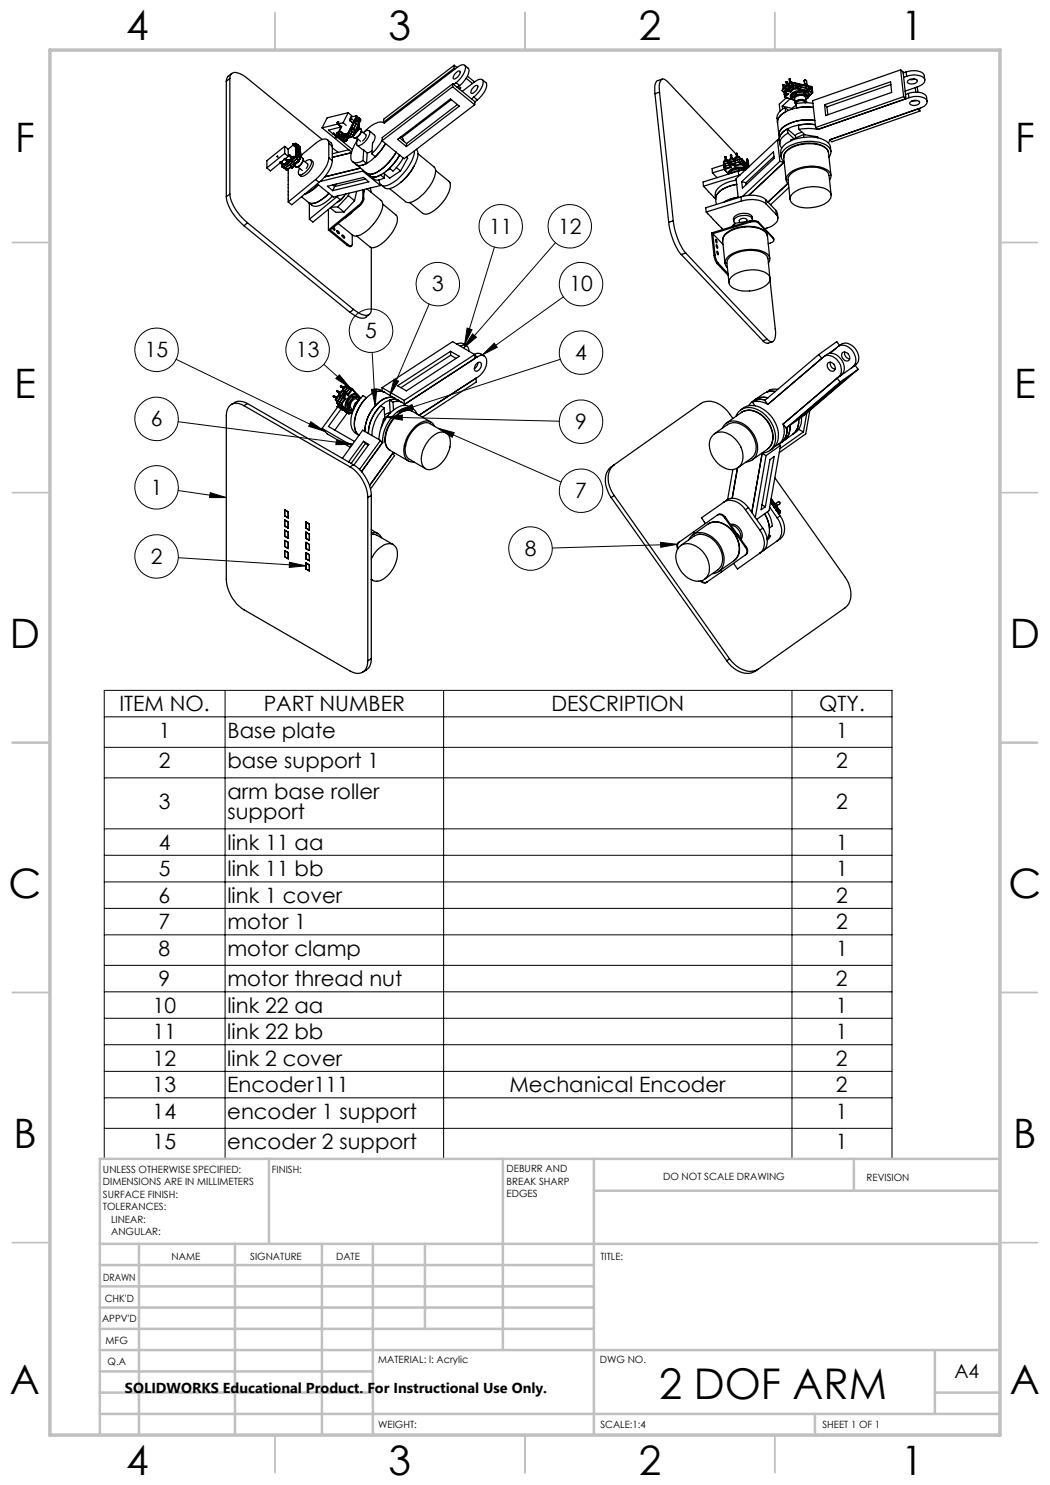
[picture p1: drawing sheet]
<svg xmlns="http://www.w3.org/2000/svg" width="210mm" height="297mm" viewBox="0 0 210 297" stroke-linecap="round" stroke-linejoin="round" font-family="sans-serif">
<defs><g id="words">
<text font-size="8.5" x="131.9" y="279.7">2 DOF ARM</text>
<g font-size="8.1">
<text x="25.2" y="8">4</text>
<text x="77.7" y="8">3</text>
<text x="127.7" y="8">2</text>
<text x="180.2" y="8">1</text>
<text x="3" y="30.4">F</text>
<text x="203" y="30.4">F</text>
<text x="2.8" y="79.6">E</text>
<text x="202.8" y="79.6">E</text>
<text x="2" y="129.6">D</text>
<text x="202" y="129.6">D</text>
<text x="1.7" y="179.6">C</text>
<text x="201.7" y="179.6">C</text>
<text x="2.7" y="229.6">B</text>
<text x="202.7" y="229.6">B</text>
<text x="2" y="278.9">A</text>
<text x="202" y="278.9">A</text>
<text x="25.2" y="295">4</text>
<text x="77.7" y="295">3</text>
<text x="127.7" y="295">2</text>
<text x="180.2" y="295">1</text>
</g>
<g font-size="4.2">
<text x="97.8" y="46.7">11</text>
<text x="111.6" y="46.7">12</text>
<text x="86.4" y="58.3">3</text>
<text x="113.9" y="58.3">10</text>
<text x="29" y="71.4">15</text>
<text x="59.2" y="71.4">13</text>
<text x="73" y="67.6">5</text>
<text x="115" y="72">4</text>
<text x="30.2" y="85.2">6</text>
<text x="115" y="85.8">9</text>
<text x="30.2" y="98.9">1</text>
<text x="115" y="99.6">7</text>
<text x="30.2" y="112.7">2</text>
<text x="104.9" y="111.2">8</text>
<text x="23.9" y="142.2">ITEM NO.</text>
<text x="52.7" y="142.2">PART NUMBER</text>
<text x="110.3" y="142.2">DESCRIPTION</text>
<text x="163.8" y="142.2">QTY.</text>
<text x="31.8" y="147.5">1</text>
<text x="45.5" y="147.5">Base plate</text>
<text x="167.2" y="147.5">1</text>
<text x="31.7" y="153.6">2</text>
<text x="45.5" y="153.6">base support 1</text>
<text x="167.2" y="153.6">2</text>
<text x="31.7" y="161.8">3</text>
<text x="45.5" y="159.7">arm base roller</text>
<text x="167.2" y="161.8">2</text>
<text x="45.5" y="163.8">support</text>
<text x="31.7" y="169.9">4</text>
<text x="45.5" y="169.9">link 11 aa</text>
<text x="167.2" y="169.9">1</text>
<text x="31.7" y="175.2">5</text>
<text x="45.5" y="175.2">link 11 bb</text>
<text x="167.2" y="175.2">1</text>
<text x="31.7" y="185.8">7</text>
<text x="31.7" y="180.5">6</text>
<text x="45.5" y="185.8">motor 1</text>
<text x="45.5" y="180.5">link 1 cover</text>
<text x="167.2" y="185.8">2</text>
<text x="167.2" y="180.5">2</text>
<text x="31.7" y="191.1">8</text>
<text x="45.5" y="191.1">motor clamp</text>
<text x="167.2" y="191.1">1</text>
<text x="31.7" y="197.2">9</text>
<text x="45.5" y="197.2">motor thread nut</text>
<text x="167.2" y="197.2">2</text>
<text x="30.5" y="202.5">10</text>
<text x="45.5" y="202.5">link 22 aa</text>
<text x="167.2" y="202.5">1</text>
<text x="30.5" y="207.8">11</text>
<text x="45.5" y="207.8">link 22 bb</text>
<text x="167.2" y="207.8">1</text>
<text x="30.5" y="213.1">12</text>
<text x="45.5" y="213.1">link 2 cover</text>
<text x="167.2" y="213.1">2</text>
<text x="30.5" y="218.4">13</text>
<text x="45.5" y="218.4">Encoder111</text>
<text x="101.9" y="218.4">Mechanical Encoder</text>
<text x="167.2" y="218.4">2</text>
<text x="30.5" y="223.7">14</text>
<text x="45.5" y="223.7">encoder 1 support</text>
<text x="167.2" y="223.7">1</text>
<text x="30.5" y="229.8">15</text>
<text x="45.4" y="229.8">encoder 2 support</text>
<text x="167.2" y="229.8">1</text>
</g>
<text font-size="3.9" x="190.9" y="275.5">A4</text>
<text font-size="2.9" x="25" y="278.6">SOLIDWORKS Educational Product. For Instructional Use Only.</text>
<g font-size="2">
<text x="20.6" y="234.6">UNLESS OTHERWISE SPECIFIED:</text>
<text x="20.6" y="237.1">DIMENSIONS ARE IN MILLIMETERS</text>
<text x="20.6" y="239.6">SURFACE FINISH:</text>
<text x="54.4" y="234.6">FINISH:</text>
<text x="101.3" y="234.5">DEBURR AND</text>
<text x="101.3" y="237">BREAK SHARP</text>
<text x="101.3" y="239.5">EDGES</text>
<text x="132.6" y="236">DO NOT SCALE DRAWING</text>
<text x="173.3" y="236.2">REVISION</text>
<text x="20.6" y="242.1">TOLERANCES:</text>
<text x="22.2" y="244.6">LINEAR:</text>
<text x="22.2" y="247.1">ANGULAR:</text>
<text x="34.3" y="252">NAME</text>
<text x="50" y="251.9">SIGNATURE</text>
<text x="67.2" y="251.9">DATE</text>
<text x="120.1" y="251.9">TITLE:</text>
<text x="20.6" y="256.1">DRAWN</text>
<text x="20.9" y="260.3">CHK'D</text>
<text x="20.4" y="264.4">APPV'D</text>
<text x="21.1" y="268.8">MFG</text>
<text x="21.5" y="273">Q.A</text>
<text x="75.6" y="272.5">MATERIAL: l: Acrylic</text>
<text x="120" y="272.5">DWG NO.</text>
<text x="75.6" y="285.5">WEIGHT:</text>
<text x="120.1" y="285.6">SCALE:1:4</text>
<text x="164.5" y="285.6">SHEET 1 OF 1</text>
</g>
</g></defs>
<g fill="none" stroke="#000" stroke-width=".2">
<path d="M98.9 49.4l-6 19.5M111.1 48.5l-18.4 21.1M112.7 59.4l-16.2 11.6M35.2 71.9l29.7 14.4M64.8 72.9l5.2 4.6M67.9 75l2.1 2.5-2.8-1.8zM74.4 77.9l1-.1-.4 3.4zM74.4 70.5l.6 10.7M78.8 75.8l.9 .4-1.7 2.9zM85.8 60.8l-7.8 18.3M93.4 65.6l1 .3-1.5 3zM94.5 66.8l.8 .6-2.6 2.2z"/>
<path d="M96.5 71l2.3-2.4 .6 .9zM112.1 71.9l-32.7 10.5M35.6 98.1l9.7 1.4M35.6 84.3l34.9 4.6M42.1 98.5l3.2 1h-3.4zM62.2 84.3l2.7 2-3.2-1zM67.3 87.9l3.2 1h-3.3zM77.2 83.4l3.3-.4v1zM77.2 83.4l34.7 .8M79.4 82.4l3-1.5 .3 1zM87.6 85.7l3.2 .8-.3 1zM87.6 85.7l24.6 10.7"/>
<path d="M35.7 111.5l25.5 1.7M57.9 112.5l3.3 .7-3.3 .3zM132.1 108.5l3.3 .4-3.2 .6zM135.4 108.9l-24.9 .7M20.8 138.1h157.6v93.7h-157.6zM45 138.1v93.7M88.7 138.1v93.7M158.4 138.1v93.7M20.8 149.5h157.6M20.8 155.6h157.6M20.8 143.4h157.6M20.8 165.8h157.6"/>
<path d="M20.8 171.1h157.6M20.8 176.4h157.6M20.8 181.7h157.6M20.8 187h157.6M20.8 193.1h157.6M20.8 198.4h157.6M20.8 203.7h157.6M20.8 208.9h157.6M20.8 214.3h157.6M20.8 219.6h157.6M20.8 225.7h157.6"/>
<circle cx="87.6" cy="56.8" r="4.3"/>
<circle cx="100.2" cy="45.3" r="4.3"/>
<circle cx="113.9" cy="45.3" r="4.3"/>
<circle cx="116.2" cy="56.8" r="4.3"/>
<circle cx="31.3" cy="70" r="4.4"/>
<circle cx="61.5" cy="70" r="4.3"/>
<circle cx="74.2" cy="66.2" r="4.4"/>
<circle cx="116.2" cy="70.5" r="4.3"/>
<circle cx="31.3" cy="83.8" r="4.4"/>
<circle cx="31.3" cy="97.5" r="4.4"/>
<circle cx="116.2" cy="84.3" r="4.3"/>
<circle cx="116.2" cy="98.1" r="4.3"/>
<circle cx="31.3" cy="111.3" r="4.4"/>
<circle cx="106.1" cy="109.7" r="4.4"/>
</g>
<g fill="none" stroke="#c0c0c0" stroke-width=".35">
<path d="M55 2.5v7.5M105 2.5v7.5M155 2.5v7.5M2.5 48.5h7.5M200 48.5h7.5M2.5 98.5h7.5M200 98.5h7.5M2.5 148.5h7.5M200 148.5h7.5M2.5 198.5h7.5M200 198.5h7.5M2.5 248.5h7.5"/>
<path d="M200 248.5h7.5M55 287v7.5M105 287v7.5M155 287v7.5"/>
</g>
<g fill="none" stroke="#c0c0c0" stroke-width=".5">
<path d="M53.8 231.8v17M100.6 231.8v38.2M118.8 231.8v55.2M118.8 238.2h81.2M170.8 231.8v6.4M200 231.8h-180v55.2M20 248.8h180M20 257.3h98.8M20 253h98.8M27.8 248.8v38.2M47 248.8v38.2M64.4 248.8v38.2"/>
<path d="M74.6 248.8v38.2M85 248.8v17M20 265.8h98.8M20 261.5h98.8M20 278.5h54.6M20 274.3h54.6M20 270h180M187 278.5h13M187 270v12.8M20 282.8h180M163 282.8v4.2"/>
</g>
<path d="M10 10h190v277h-190z" fill="none" stroke="#c0c0c0" stroke-width=".7"/>
<g fill="#000">
<path d="M132.1 108.5l3.3 .4-3.2 .6z"/>
<path d="M67.9 75l2.1 2.5-2.8-1.8zM74.4 77.9l1-.1-.4 3.4zM78.8 75.8l.9 .4-1.7 2.9zM93.4 65.6l1 .3-1.5 3zM94.5 66.8l.8 .6-2.6 2.2zM96.5 71l2.3-2.4 .6 .9zM79.4 82.4l3-1.5 .3 1zM77.2 83.4l3.3-.4v1zM87.6 85.7l3.2 .8-.3 1zM57.9 112.5l3.3 .7-3.3 .3zM42.1 98.5l3.2 1h-3.4zM67.3 87.9l3.2 1h-3.3zM62.2 84.3l2.7 2-3.2-1z"/>
</g>
<g fill="none" stroke="#000" stroke-width=".25">
<path d="M45.3 16.3v23.1M46 15.7a1.08 1.08 0 0 1 .4-1.1 1.08 1.08 0 0 1 1.2 0l.9 .4 1 .7 15 12.2M46 15.7v23.1M46 15.7l-.7 .6M46.3 14.7a1.86 1.86 0 0 0-1 1.6M90.3 19.9l-9.9 7.6M90.5 17.4l-14.1 10.7M90.5 17.4l4.4 3.6M90.6 16.8l-.1 .6M90.6 16.8l4.4 3.6M90.6 16.8l-14.2 10.7v.6M90.8 13.7l.2 .1"/>
<path d="M90.8 13.7l-14.1 10.7M90.8 13v.7M90.8 13l.6 .5M90.8 13l-14.1 10.8v.6M91.2 16.5a4.7 4.7 0 0 0 1.9-3.1 .74 .74 0 0 0-1.3-.2l-14.9 11.4M91.2 14.5l.5-.3h.2a1.28 1.28 0 0 1-1.2 1.5l.1-.7zM91.2 16.5l-.5 .4M91.2 16.5l.7 .6M91.5 17.5l.3-.3 .3 .4-.3 .2M91.9 17.1l-.5 .4M92.5 18.3l3.1-2.4a.67 .67 0 0 1 .9 .1 .67 .67 0 0 1 .1 .9l-.6 1.1-1.2 1.4M92.9 13l.7 .6a2.24 2.24 0 0 1-.7 2.5l-1 1"/>
<path d="M93.2 15.7l1.3 1M93.5 15.2l1.4 1.2M94.8 17.4l.4-.3h.3a1.47 1.47 0 0 1-1.2 1.6l-.1-.2v-.2zM94.8 19.4l-.5 .4M94.8 19.4l.7 .6M95.5 20l-.5 .4M96.4 15.9l.8 .6a2.12 2.12 0 0 1-.8 2.5l-.9 1M131 18.7l2.7 25.7M131.9 18.4l-.1-1 .2-1.1a.63 .63 0 0 1 .6-.5 .63 .63 0 0 1 .6 .3l14 14.7M131.9 18.4l2.8 25.8M131.9 18.4l-.9 .3M132.5 15.8l-1.1 .4-.3 .4-.1 .6v1.5"/>
<path d="M156.5 18.1l.2 .3M156.6 16.9l.1 .1M156.7 17v.5M156.7 18.4h.1M156.7 17.5l.1 .1M156.7 17.5h.1M156.8 16.9l-.2 .1v.7l-.1 .4M156.8 16.9v.1M156.8 17v.5M156.8 18.4v.1M156.8 18.5l.1 .4M156.8 17.6h.2"/>
<path d="M156.8 17.5h.1M156.9 18.4l-.1 .1M156.9 18.4v.9M156.9 19.3l.2 .2M156.9 17.5l.2 .1M156.9 18.8v.1M157 19.2l.1 .2M157 19.2l-.1 .1M157 18.5l.2 .2M157 17.7l.2 .2M157 17.6v.1M157 17.7l-.5 .4"/>
<path d="M157 17.6h.1M157 18.4l.1 .2M157 18.3v.1M157 18.4v.1M157 18.3v.2M157.1 17.6l.3 .2-.1 .2M157.1 17.6l.2 .2M157.1 19.4l.1 .1M157.1 18.6l-.2 .2M157.1 18.6l.1 .1M157.1 19.5h.1M157.1 19.5l1.2 .3"/>
<path d="M157.2 18.7l.5 .1M157.2 18.7h.1M157.2 19.5l1.1 .3M157.2 16.4l.1 .7-.2 .5M157.2 19.6l-1.3 1.2 .1 1.4M157.2 17.9l-.5 .5M157.2 17.9l.1 .1M157.3 16.3v.1M157.3 18.2l.1 .1M157.3 16.3l-.1 .1M157.3 18.1v.1M157.3 18.2l-.3 .2"/>
<path d="M157.3 18.1l-.3 .2M157.3 16.3l.1 .1M157.3 16.4l.1 .5M157.3 16.4h.1M157.3 17.8v.2M157.4 16.9l.1 .1M157.4 16.9h.1M157.4 16.4l.1 .5M157.4 18.3l-.3 .3M157.5 16.9v.1M157.5 18.7l-.5 .5M157.5 16.9l.1 .1"/>
<path d="M157.6 16.9l.1 .1M157.6 18.3h-.2M157.6 18.3l.5 .1M157.6 17.1l.2 .2M157.6 18.1l-.3 .1M157.6 18.1v.2M157.6 18l-.3 .1M157.6 17.1l-.5 .5M157.6 17h.1M157.6 17v.1M157.6 18v.1M157.6 18l.4 .2"/>
<path d="M157.6 18.1l.4 .1M157.7 17l.3 .2M157.7 17l.2 .2M157.7 18.8l-.6 .6M157.8 17.3l-.5 .5M157.8 17.3l.2 .1M157.9 15.8l-.2 1.2M157.9 15.7l.1 .1M157.9 15.8l.1 .5M157.9 15.8h.1M157.9 17.2l.1 .2M158 17.2h.1l-.1 .2"/>
<path d="M158 17.2h-.1M158 16.3l.1 .1M158 16.3h.1M158 18.2l.1 .2M158 19.8l-1.5 1.4M158 15.8l.1 .5M158.1 16.3l.1 .1M158.1 16.3v.1M158.2 16.3l.2 .1M158.2 16.4h.2M158.2 16.4l.1 .1M158.3 16.5l.2 .3"/>
<path d="M158.3 16.5l-.6 .5M158.3 19.7l.1 .1M158.3 19.3v.4M158.3 19.3l.1 .3M158.4 16.4l.2 .2M158.4 19.6v.2M158.4 19.8h.1M158.4 19.6l-.1 .1M158.4 19.8l.6 .4M158.5 16.8l-.5 .4M158.5 16.8h.1M158.5 16.8l.1 .9"/>
<path d="M158.5 16.8l-1.6 1.6M158.6 16.6v.2M158.6 17.7l.2 .1M158.6 17.7l-.6 .5M158.8 17.8l-.7 .6M159 16.6h-.4M159 16.6v.1M159 16.6l1.8 .4M159 16.7l-.4 .1M159 16.7l-.5 .1M159 16.7l1.9 .4M159 16.7l.1 .4"/>
<path d="M159 16.7l.6 .1M159.1 17.7l-.3 .1M159.1 17.7l1.8 .4M159.1 17.1l-.5 .1-.9 .8M159.1 17.1l.5 .1M159.1 17.1v.5M159.1 18.6l-.8 .7M159.1 18.6v.3M159.1 17.6l-.5 .1M159.1 17.6v.1M159.1 18.9l.1 .1M159.1 17.6l.6 .1"/>
<path d="M159.1 18.9l-.7 .7M159.2 18.5l-.1 .1M159.2 18.5v.4M159.2 18.9v.1M159.2 18.9h-.1M159.2 19l-.8 .8M159.6 16.8v.4M159.6 16.8l.1 .9M159.6 16.8l.4 .1M159.6 17.2l.1 .5M159.7 17.7l.4 .1M160 16.9l2.2 .5"/>
<path d="M160 16.9l.1 .9M160.1 17.4l1.2 .2M160.1 17.8l1.3 .3M160.8 18.4h.1M160.8 18.4l-1.6 .1M160.8 18.4v.4M160.8 18.8v.1M160.8 18.8h.1M160.8 18.8l-1.6 .1M160.8 18.9l-1.6 .1M160.8 18.9l.8 .6M160.8 16.2v.8"/>
<path d="M160.8 17l.1 .1M160.9 17.1l.8 .2M160.9 18.4l.7 .7M160.9 18.4v.4M160.9 16.2a.21 .21 0 0 1 .2-.2 .21 .21 0 0 1 .2 .2l.1 .7M160.9 18.1a2.61 2.61 0 0 0-2.8 1v.3M160.9 18.1l.7 .4 .2 .5M160.9 18.8l-.1 .1M160.9 16.2h-.1M160.9 16.2l.1 .6M160.9 18.1l1.4 .3M160.9 18.8l.7 .6"/>
<path d="M160.9 16l-.1 .2M161 16.8l-.1 .3M161 16.8l.4 .1M161.3 17.2v.4M161.3 17.2l.1 .9M161.3 17.6l.1 .5M161.4 17.1l.8 .2M161.4 16.9l-.1 .3M161.4 18.1l.4 .1M161.6 19.1l.1 .3M161.6 19.1v.3M161.6 19.5h.1a.69 .69 0 0 0-.6-1.1 2.62 2.62 0 0 0-3 .9 .67 .67 0 0 0 .6 .7"/>
<path d="M161.6 19.4v.1M161.6 19.5h.1M161.6 19.4h.1M161.6 19.5l-.5 .5 .5-.5M161.7 19.4l-.1 .1M161.7 17.3v.4M161.7 17.3l.5 .1M161.7 17.3l.1 .9M161.7 17.7l.6 .1M161.7 17.7l.1 .5M161.8 18.2l.5 .1M162.2 17.4l.2 .2"/>
<path d="M162.2 17.3l.2 .3M162.2 17.3v.1M162.2 17.4l.1 .4M162.3 18.4l.1 .2M162.3 17.8l.2 .2M162.3 17.8v.5M162.3 18.3l.2 .1v.2M162.3 18.3v.1M162.4 18.6h.1M162.4 18.6l-.6 .6M162.4 17.6l.1 .4M162.5 18.6l-.7 .6"/>
<path d="M162.5 18v.4M178.2 16.9l-12.8 4.5M180.1 14l.6 5.3M180.1 14l.5 .4 .6 5.4M180.1 14l-17.6 6.1 .6 5.4M180.7 19.3l-17.6 6.2M180.7 19.3l.5 .5M181.2 19.8l-17.6 6.1M181.2 14.4a3.2 3.2 0 0 1 3.6 .6l.2 1M181.2 14.4l.1 .9M181.2 14.4l-.6 .2M181.3 15.3a3.5 3.5 0 0 1 3.5 .3 .99 .99 0 0 1-.8 1.5l-3 1.1"/>
<path d="M181.3 15.3l-.6 .1M181.6 16.1a1.35 1.35 0 0 1 1.8 0 1.18 1.18 0 0 1-1.9 .3zM181.7 18.7a3.2 3.2 0 0 1 3.6 .6l.1 1M181.7 18.7l.1 .8M181.7 18.7l-.6 .2M181.8 19.5a3.2 3.2 0 0 1 3.6 .6 1.18 1.18 0 0 1-.9 1.3l-18.6 6.6M181.8 19.5l-18.2 6.4M183 15.8l-1.1 .1M183.1 17.5l.1 .9M183.4 17.4l.2 1M45.3 39.4a9.2 9.2 0 0 0 3.5 5.8M46 38.8a9 9 0 0 0 3.5 5.8"/>
<path d="M46 38.8l-.7 .6M55.4 31.4l.1-.2 .1 .3M56 32.5v.1M56 32.5h.1M56 32.6l-1.9 1.6-.7-.6M56 32.6l.5 .4M56.1 32.5h.1M56.1 32.4h.1M56.1 32.5h-.1M56.1 32.4v.1M56.1 32.4l-.1 .1M56.2 32.5l.4 .3"/>
<path d="M56.2 32.4v.1M56.2 32.4l.4 .4M56.2 32.5l.2-.2v.3M56.4 32.9v.4M56.4 33.2l.1 .2M56.4 33.1v.1M56.5 33v.2M56.5 33.4l.2 .1M56.5 33.2h-.1M56.5 33l-.1 .1M56.6 32.8h.3M56.6 32.8h.1"/>
<path d="M56.7 33.5l.2 .2M56.8 33.4l.3 .2M56.9 32.8h.1M56.9 33.7l.3 .3M56.9 31.9l.5 .3-.1 .3M56.9 31.8v.1M56.9 31.7v.2M56.9 32.8h.2M56.9 32.7h.2M56.9 31.9l-.4 .3v.5M56.9 31.7v.1M56.9 32.7v.1"/>
<path d="M56.9 31.8h.1M56.9 31.7h.1M56.9 29.3v1.4M56.9 29.3l-3.5 2.8v1.5M56.9 30.7l-3.5 2.9M56.9 30.7l.7 .6M56.9 29.3l.7 .5M57 31.8l.5 .3M57 31.7v.1M57 31.7l.5 .4M57.1 33.6l-.2 .1M57.1 33.6l.4 .3"/>
<path d="M57.1 32.7h.2M57.1 32.8l.1 .1M57.1 32.7v.1M57.2 32.9h.2M57.2 32.9l-.7 .5M57.3 32.7l.1 .1M57.3 32.7l-.1 .1M57.3 32.5v.2M57.3 32.4v.2M57.3 32.7h.1M57.4 32.9l-.7 .6M57.4 32.4h-.1"/>
<path d="M57.4 32.4l-.1 .1M57.4 32.8v.1M57.4 32.3v.1M57.4 32.8h.1M57.5 33.9h.1M57.5 33.9l-.3 .1M57.5 32.1h.2M57.5 32.1h.1M57.6 29.8v1.5M57.6 33.8v6.6M57.6 31.3l-.5 .4M57.7 32.1h.1"/>
<path d="M57.8 31.1l.5 .5-.1 .1M57.8 32.1h.2M57.8 32h.2M57.8 32v.1M57.8 32l-.1 .1M57.8 32.1h-.1M57.8 31h.1M57.8 31l-.1 .1M57.8 31v.1M57.9 31l-.1 .1M57.9 31l.4 .4M57.9 31h.1"/>
<path d="M58 32l.2 .1M58 32.1h.1M58 32v.1M58.1 32.1l-.7 .6M58.2 31.7l-.1 .1M58.2 31.7l-.1 .2M58.2 33.5l.1 .1M58.2 33.4l-.7 .5M58.2 31.7h.1M58.2 33.3l-.7 .6M58.2 31.7v.3M58.2 32l-.1 .1"/>
<path d="M58.2 32.1v.1l-.1-.1M58.2 32.2l-.7 .6-.1-.1M58.3 31.6l-.1 .1M58.3 32l-.1 .1M58.3 31.4h.3M58.3 31.4h.1M58.3 33.4l.1 .1M58.4 33.5h.1M58.4 33.5l-.1 .1M58.5 33.5l-.2 .1M58.5 28.8l.2 .3M58.5 28.8h.1"/>
<path d="M58.6 28.7l.2 .3M58.6 28.7l.7 .5M58.6 31.4h.1M58.6 29l-1 .8M58.6 28.7l-.1 .1M58.6 31.4h.3M58.6 31.3h.3M58.6 31.3v.1M58.7 29.1l.4 .4M58.7 33.2l-.4 .2M58.7 33.2h.1M58.8 33.2v.1"/>
<path d="M58.8 29l-.1 .1M58.8 29l.5 .5M58.8 33.2l-.4 .3M58.8 33.3l-.3 .2M58.9 32.9l-.2 .3M58.9 32.6l-.7 .6v.3l.1-.1M58.9 31.4h.1M58.9 31.3v.1M58.9 32.6v.3M58.9 32.9h.1M58.9 32.6v.1M58.9 33.2l.3 .2"/>
<path d="M58.9 31.4h.2M58.9 32.9l-.1 .3M58.9 32.7h.1M58.9 32.9l.1 .1M58.9 31.4l-.7 .6M58.9 32.7v.2M59 33l-.2 .3M59 32.7v.3M59 31.3h-.1M59 31.3l.1 .1M59 31.3l-.1 .1M59.1 31.5l-.7 .6-.2-.1"/>
<path d="M59.1 29.5l.1 .2M59.1 28.7h.1M59.1 31.2l-.1 .1M59.1 28.7l-.2 .1M59.1 28.7v.3M59.1 29.5v1.7M59.1 31.4h.1M59.1 31.5l.3 .2M59.2 30.9l-.1 .3M59.2 28.7h.1M59.2 28.7v.4M59.2 29.7v1.2"/>
<path d="M59.2 30.9l.1 .1M59.2 29.7l.1 .1M59.2 28.7l.1 .1M59.3 28.7v.1M59.3 28.7l.3 .3M59.3 31l-.2 .4M59.3 29.5v.3M59.3 29.2l.1 .4M59.3 28.8v.7M59.3 29.8v1.2M59.3 31l.7 .6M59.3 30.6l.7 .6z"/>
<path d="M59.3 30.3l.7 .6zM59.3 29.2l.7 .6M59.3 28.8l.4 .3M59.4 29.5l.6 .6zM59.4 31.7l-2.3 1.9M59.4 31.7l.4 .3M59.6 33.4l.9 .7M59.6 32.2l.1 .1M59.6 29l.1 .1M59.6 29l.4 .3M59.7 30.9v.5l-.3 .3M59.7 32.3h.1"/>
<path d="M59.7 29.1v.4M59.7 29.8v.8M59.7 29.1l.3 .3M59.7 32.2h.1M59.7 32.3l-.7 .6M59.7 32.2v.1M59.7 32.2l.1 .1M59.8 32h.1M59.8 32l-.9 .7M59.8 32l-.8 .7M59.8 32l-.1 .2M59.9 31.9l-.1 .4"/>
<path d="M60 31.9l-.2 .1M60 29.3v.2M60 29.3v.1M60 31.6l-.2 .4M60 31.6h.1M60 29.4v.1M60 29.4v2.2M60 31.6v.3M60 30.3l.1 .1-.1 .7M60 29.5v2.1M60.1 30.9l.2 .1M60.1 30.8l.2 .1"/>
<path d="M60.2 31.4l.3 .3M60.3 30.9v.1M60.3 31h.1M60.3 39.3l1.4 1.2M60.3 31l-.3 .5M60.3 31l-.3 .6M60.5 31.7a1.33 1.33 0 0 1-.8 1.6l-.5 .1M60.6 31.7a1.62 1.62 0 0 1-1.3 1.7h-.1M60.6 32.1l1 .7-.4 .9M60.9 38.9l1.5-.8 1.3-1.2-1.3 1.1zM61 32.3l.3-.2a.59 .59 0 0 1 .9-.1 .59 .59 0 0 1 0 .9 3.6 3.6 0 0 1-2.2 2.1 .76 .76 0 0 1-.1-1.3M62.2 32l.3 .3a1.91 1.91 0 0 1-.7 2.1l-1.2 .8h-.5l-.3-.3"/>
<path d="M63.1 35.9l-5.5 4.5M63.1 35.9l.7 .6M63.5 36.8l3.2 2.6 9.4-2.3M63.8 36.5l-5.5 4.5-.7-.6M64.4 25.6l5.9 4.8M65.5 27.9l.8 .8 .2 .6M65.5 37.2l7.2-1.7 1.1 .9-7.3 1.7zM65.8 31.6a7.2 7.2 0 0 1-2.7 4.3M65.8 28.7a.87 .87 0 0 0-.5-.9 .87 .87 0 0 0-1 .1l-1.2 .8-2.8 2.3M65.8 28.7v2.9M65.8 31.6l.7 .5M65.8 28.7l.7 .6"/>
<path d="M66.5 32.1a6.9 6.9 0 0 1-2.7 4.4M66.5 29.3v2.8M66.5 29.6l1.1 .9M66.5 39.3a5.1 5.1 0 0 1-3.7 1.9l-1.1-.7M66.5 37l.4 .3M66.7 26.8l.4 .5M66.7 26.8h.1M66.7 26.7l-.1 .1M66.7 26.7v.1M66.7 26.7h.1M66.7 26.7h.2M66.8 26.8l.4 .4"/>
<path d="M66.9 26.7l-.1 .1M66.9 26.7l.4 .4M66.9 37.3l-.4 .8M67.1 27.2v.1M67.1 27.2h.1M67.2 27.3l-.1 .1 .1 .1M67.2 27.2h.3M67.2 36.8l-.3 .5M67.3 27.1h.2M67.3 27.1l-.1 .1M67.3 39.4l-5.4 4.4M67.3 39.4l.8 .5"/>
<path d="M67.4 26.6l.5 .5M67.4 26.6h.1M67.5 26.5h.1M67.5 26.5l-.1 .1M67.5 24.5v.3M67.5 27.2h.1M67.5 27.2l.2 .1M67.5 26.8l-.1 .3 .2-.3M67.5 24.4l.1 .4M67.5 27.5l3 2.4M67.5 26.6l.4 .4M67.5 27.1v.1"/>
<path d="M67.5 27.1h.1M67.5 24.4v.1M67.5 24.8l.7 .6M67.6 27.1l.1 .1M67.6 26.5l-.1 .1M67.6 26.5l.4 .4M67.6 27.1l-.1 .1M67.6 39.2l-.3 .2M67.6 24.8l.7 .5-.7 1.3M67.6 24.8h-.1M67.6 24.4l-.1 .1M67.7 27.4l.1 .2"/>
<path d="M67.7 27.3h.1M67.7 27.4l.2 .2M67.7 27.2h.1M67.8 27.2h.1M67.8 27.3l.2 .1M67.8 27.3l-.6 .2M67.8 27.2l-.1 .1M67.8 24.4h-.3M67.8 27.2l.1 .1M67.8 27.1h.1M67.8 27.6h.1M67.8 27.1l-.1 .1"/>
<path d="M67.8 27.6l.4 .3M67.9 27.1l-.1 .1M67.9 27.1h.1M67.9 27l.3 .1M67.9 27.4l-.7 .1M67.9 27.6l.4 .3M68 26.9h.2M68 26.9l-.1 .1M68.1 39.9l-5.5 4.5-.7-.6M68.1 26.4l.5 .6M68.1 26.4h.1M68.1 26.4l.1 .1"/>
<path d="M68.2 27.9h.2M68.2 26.3h.1M68.2 26.3l-.1 .1M68.2 27.1h.1M68.2 27.1h.2M68.2 27.9h.1M68.2 25.4l-2.5 .6 .9 .8M68.2 26.5l.5 .3M68.2 26.9h.1M68.3 26.9l.1 .1M68.3 26.3l-.1 .2M68.3 26.3l.4 .4"/>
<path d="M68.3 26.9l-.1 .2M68.3 27.9h.1M68.4 25.3l-.7 1.3M68.4 27h.1M68.4 27.1l.1 .1M68.5 27v.1M68.5 27.2h.2M68.5 27.2l-.6 .1M68.5 27l-.1 .1M68.5 27l.1 .2M68.5 27h.1M68.6 26.9h.1"/>
<path d="M68.6 26.9l-.1 .1M68.6 24.5l-4.2 1.1M68.6 24.5l.7 .6M68.6 26.9v.1M68.7 27.2l-.8 .1M68.7 28.2v.1M68.7 26.8l.2 .1M68.7 28.2l.1 .1M68.7 28.3h.2M68.7 26.7l.2 .1M68.7 28.3h.1M68.7 26.7v.1"/>
<path d="M68.8 39.3l-.5 .6-.8 .5M68.8 28.3h.1M68.8 27.8l-.4 .1M68.8 27.8l-.5 .1M68.9 26.9h.1M68.9 26.9h.2M68.9 26.8v.1M68.9 26.8h.1M69 26.8h.2M69 26.8l-.1 .1M69 28.1l.1 .1M69 28.1l-.3 .1"/>
<path d="M69.1 28.2v.1M69.1 28.2l-.3 .1M69.1 28.3h-.2M69.1 26.9l.1 .1M69.2 27.9l-.2 .2M69.2 38.8l-1.1 1.1M69.2 27l-.6 .2M69.2 26.8l-.1 .1M69.2 27.9l.1 .1M69.3 28l-.2 .2M69.3 28l.1 .1M69.4 28.1l-.3 .2"/>
<path d="M69.4 27.1l-.8 .1M69.4 26.8h-.2M69.4 27.5l-.5 .2-.2 .5M69.4 26.8h.1M69.4 27.5l.1 .1M69.4 27.5l-.2 .4M69.5 26.9l.3 .3M69.5 26.8l-.1 .2h-.2M69.6 27.6h.1M69.5 27.6l-.2 .4M69.6 26.7l-.2 .1M69.6 27.6l-.2 .5"/>
<path d="M69.6 22.5l-4.2 1.1-1 2M69.6 22.5l-1 2M69.6 22.5l.7 .6-.1 .3M69.7 39.1l-2.1 2.3M69.7 39.1l1.2 1M69.7 26.4l-.1 .3M69.7 26.4l.1 .1M69.8 38.6l-.1 .5M69.8 29.9l-3.3 .9M69.8 26.5l-.3 .3M69.8 27.2l-1.9 .4M69.8 27.2l.4 .2"/>
<path d="M70 23.8l.1 .4M70 23.8h.1M70.1 24.2l.5 .5M70.1 23.8v.4M70.1 23.8l.2-.1 .6 .5M70.1 24.2h.1M70.1 26l-.3 .5 .4 .3M70.1 26l.3 .3M70.1 26l.7 .6-.4-.3M70.1 24.2l.6 .4M70.2 23.7l-.2 .1M70.2 27.4h.1"/>
<path d="M70.2 27.4l-.7 .2M70.2 26.8l-.4 .4M70.2 26.8l.4 .3M70.2 27.4l-.6 .2M70.3 30.5l-3.8 1M70.3 25.6l-.2 .4M70.3 25.6l.7 .6M70.4 26.3l-.2 .5M70.5 27.3l.3 .2M70.5 32.3l.7 .6M70.6 27.1l-.4 .3M70.6 27.1v.1"/>
<path d="M70.6 27.2l-.4 .2M70.6 24.7l-.9 1.7M70.6 24.7l.1 .1M70.6 27.1h.1M70.6 24.7l-1 2M70.6 27.1l.1 .1M70.7 24.6v.2M70.7 27.1h-.1M70.7 27.1h.1M70.7 27.2h-.1M70.7 24.8l-.9 1.7M70.7 24.8l-.4 .8"/>
<path d="M70.7 27.1v.1M70.8 27.5h.1M70.9 24.2v.2l-.2 .4M70.9 24.2l-.2 .4M70.9 24.4l.7 .6M71.1 27.6l.4 .3M71.1 24l.4 .3M71.1 24l.7 .6M71.2 27.5l.9 .8M71.2 32.9l2.1 1.7M71.3 23.4l-.5 .8M71.3 23.4l.1 .1"/>
<path d="M71.3 24.7l-.6 1.2M71.3 23.2v.2M71.3 23.2l-1.2 .3M71.3 23.2h.1M71.3 23.2l-.5 1M71.3 38.3l-.4 1.8M71.4 23.2v.3M71.4 23.2l.3 .3M71.4 23.5l-.5 .8 .2-.3M71.4 23.5l-.3 .5M71.4 23.5l.7 .6M71.4 29.1l1.3 .9"/>
<path d="M71.5 28a5.1 5.1 0 0 0-1.2 4.1 1.34 1.34 0 0 0 1.8 .2l.5-.2M71.5 24.3l.3 .3M71.5 25.7l.2 .2M71.5 25.6l.3 .2M71.6 25l-1 2.1M71.7 25.9h.1M71.7 25.9l-1 1.2M71.7 23.5l-.2 .8M71.7 23.5l.4 .3M71.8 25.9h.1M71.8 25.8l-.1 .1M71.8 25.8v.1"/>
<path d="M71.8 25.9l-1.1 1.2M71.8 25.5l.4 .3M71.9 24.9h.1M71.8 24.8v-.1l-.3 1-.6 .8M71.8 24.8l.1 .1M71.8 24.6l-.2 .4M71.8 24.8v1M71.9 24.9l-.1 1M72.1 23.8v.3M72.1 24.1h.1M72.1 24.1l-.3 .5M72.1 24.1l-1.5 3.1"/>
<path d="M72.1 33.6l-7.2 1.8M72.2 25.8a1.4 1.4 0 0 1-1 1.7h-.4M72.2 25.8a1.62 1.62 0 0 1-1.4 1.7M72.3 26.2l.9 .7a1.17 1.17 0 0 1-.7 1.3M72.5 34.2l3.6 2.9M72.5 34.2l-8.5 2.1M72.6 39.6a2.12 2.12 0 0 1-.9 1.5M72.6 39.6l.1 .2M72.6 38v1.6M72.6 32.1l.7 .6M72.6 26.5l.4-.2a.58 .58 0 0 1 .9-.1 .58 .58 0 0 1-.1 .9 2.96 2.96 0 0 1-2.3 2l-.1-.1-.1-.4 .3-.8M72.6 34l-.1 .2"/>
<path d="M72.7 39.8a2.12 2.12 0 0 1-.8 1.4M72.7 30l-.1 2.1M72.7 30l.7 .6M72.7 37.9v1.9M72.8 37.9l-.1 .7M73.1 35.8l-6.2 1.5M73.3 32.7l-.9 .4a1.25 1.25 0 0 1-1.2-.2M73.3 34.6a2.19 2.19 0 0 0 2.7-.5 11 11 0 0 0 3.2-3.7 9.7 9.7 0 0 1-4.6 4.4 1.35 1.35 0 0 1-1.3-.2zM73.3 34.6l.8 .6M73.4 37.8l2.8 2.3a2.31 2.31 0 0 1-.2 2.7 9.4 9.4 0 0 1-4.3 4.3 1.1 1.1 0 0 1-1.2-.1l-2.9-2.3M73.4 30.6l-.1 2.1M73.8 26.1l1.1 1a1.54 1.54 0 0 1-.4 1.5l-.1 2.2"/>
<path d="M74 37.6l.2 .8M74.1 35.2l.2 .1a1.91 1.91 0 0 0 1.8-.3l.7 .6M74.1 35.2a1.85 1.85 0 0 0 2.7 .4M74.4 30.8l.7 .6 1-1.1 1-1.6a9.8 9.8 0 0 1-4.8 4.4h-.7l-.4-.2M74.4 30.1l-1 .5M76.2 36.9l-.1 .2M76.4 28.1l-1 1.6-1 1.1M76.7 24.4l.2 .2M76.9 24.6a1.97 1.97 0 0 0-2.2 .3l-1.9 1.5M76.9 34.5l-.1 1.1M78 33.8l-.9 .5M79.3 33.5l.8 .7"/>
<path d="M79.5 27.9l10.6-8.1 1.8 1.4-10.6 8.1zM79.9 27.5l1.4 1.2M80 27.5v.2zM80.1 34.2l-2.2 1.4-1-.8M80.2 27.3l.2 .2M80.4 27.5l.4 .8M80.6 31.6l-.7 1.1-1.3 1.5-.7-.5 1.3-1.5 .7-1.2a9.7 9.7 0 0 1-4.6 4.3l-.7 .1-.5-.2M81.3 31.4l.2 .2M81.3 28.7v.6M81.4 31.4l.1 .2M81.5 31.6l-1.4 2.6M82.8 33.2a10.8 10.8 0 0 1-2.6 3.3"/>
<path d="M82.9 30.2a9.5 9.5 0 0 1-5.5 6.9 1.11 1.11 0 0 1-1.6-1.1M83.3 29.9l.2 .2a4.5 4.5 0 0 1-1 3.7 8.6 8.6 0 0 1-4.8 3.9 1.66 1.66 0 0 1-1.5-.7M83.6 30.8l3.2 2.6a2.67 2.67 0 0 1-.3 2.9 8.7 8.7 0 0 1-4.4 4.2l-.9-.1-3.3-2.7M87.1 34.1l2.7 2.2a2.37 2.37 0 0 1-.3 2.6 8 8 0 0 1-4.1 3.9l-.8-.1-2.7-2.2M91.5 20.9l-10.2 7.8M94.9 21l-14.1 10.7-4.4-3.6M95 20.4l-.1 .6M140.7 37.2l2.4 2.6M142.5 34.6l.9 .9M143.1 39.9l.2 1M143.8 38.4l1.3-.9 2.3-.6a5.1 5.1 0 0 0-4.2 2.5l-.1 .5v-.2a1.75 1.75 0 0 1 .7-1.3zM144.7 32.5l.1 .3"/>
<path d="M144.7 33l.1 .4M144.7 33l-2.3 .7 .1 .9M144.8 32.8l-.1 .2M144.8 32.8v.3M144.8 32.8h.1M144.8 33.4l.1 .5M144.9 33.9v.1M144.9 33.9l-2.4 .7M144.9 34h.1M144.9 34l.8 .8M145 32.8l-.3 .2M145 32.8l.1 .9"/>
<path d="M145 31.4v.7l-.3 .1v.3M145 33.2l-.2 .2M145 31.4h.1M145 34l.7 .8M145.1 31.4h.1M145.1 33.7v.1M145.1 33.7l-.2 .2M145.1 33.8l-.1 .2M145.1 31.4l.1 .5M145.1 31.4l.1 .1M145.2 31.9l.2 .1M145.2 31.9l.1 .1"/>
<path d="M145.2 31.5l.1 .5M145.2 31.4v.1M145.3 32h.1M145.4 32h.1M145.4 32l.2 .1M145.6 32.1h.1M145.6 32.2l.1 .3M145.6 32.2l-.9 .3M145.6 32.1l.1 .1M145.6 32.1v.1M145.7 32.2l.1 .3M145.7 32.5l-.9 .3"/>
<path d="M145.7 32.5l.1 .1M145.8 32.5v.1M145.8 32.1l.1 .4M145.9 33.1v.1M145.9 33v.1M145.9 33l-.9 .2M145.9 33.2l.4 .3M145.9 33.2h.1M145.9 32.4l-.1 .1M145.9 32.5l-.1 .1M146 31.9l-.2 .2M146 31.9h.1"/>
<path d="M146 32.9l.1 .2M146 32.8l-.1 .2M146 32.9l-.1 .2M146 33.2l.3 .3M146 32.8v.1M146.1 33.1l-.1 .1M146.1 33.4l-1 .3M146.2 34.2l-.1 .5M146.2 34.2l.1 .3M146.3 31l-.2 .1 .1 .6-.2 .2M146.3 31v.1M146.3 34.5v.1"/>
<path d="M146.3 31v.6M146.3 33.5l-1.2 .3M146.3 34.1l-.1 .1M146.3 34.1v.4M146.3 31.6l.4 .2M146.3 34.5h.1M146.3 34.5l.1 .1M146.3 31.6h.1M146.3 31.1l.1 .5M146.4 31.6v.1M146.5 32.8h.3M146.5 32.8v.2"/>
<path d="M146.5 32.7h.3M146.5 32.8l-.5 .1M146.5 32.7v.1M146.5 32.7l-.5 .1M146.5 33h.2M146.5 33l-.4 .1M146.7 31.7l.1 .1M146.7 33l.3 .3M146.7 31.9l.2 .3M146.7 31.9l-.9 .2M146.7 31.8h.1M146.7 31.8v.1"/>
<path d="M146.8 31.8l.1 .3M146.8 32.8l-.1 .2M146.8 32.7v.1M146.8 32.8l.2 .3M146.8 32.7l.2 .4M146.9 32.2l-1 .3M146.9 32.2h.1M146.9 32.1v.1M147 31.8l.1 .3M147 33.1v.2M147 32.1h-.1M147.1 32.1l-.2 .1"/>
<path d="M147.2 36a5 5 0 0 0-4.1 2.5v1.4M147.4 30.7h-.2l.1 .7-.3 .2v.2M147.4 30.7l.1 .1M147.4 30.7l.1 .6M147.5 31.3h.1M147.5 30.8v.5M147.5 31.1l.2 .2M147.6 34.2l1.6-.3a2.61 2.61 0 0 0-3.5 .7v.2M147.6 31.3h.1M147.6 34.2l.1 .9M147.6 34.2l-7 2.2 .1 .8M147.7 31.3l.1 .1"/>
<path d="M147.7 33.7h.1M147.7 33.7l-1.4 .4M147.7 33.7v.4M147.7 34.1h.1M147.7 34.1l.1 .1v-.1M147.7 34.1l-1.4 .4M147.7 35.1l-7 2.1M147.8 31.4l.1 .1M147.8 33.7l.9 .3M147.8 33.7v.4M147.8 31.5l.2 .3M147.8 31.5l-.8 .3"/>
<path d="M147.8 31.4v.1M147.8 34.1h.2M147.9 31.5l.1 .2M147.9 31.9l.5 .1M147.9 31.9l.1 .4M147.9 31.9l-2.9 .9M147.9 31.6l.2 .1M148 32.3l.5 .1M148 31.8l-.9 .3M148 31.8v.1M148 32.3l-1.3 .4M148 32.3v.5"/>
<path d="M148 31.9l.4 .1M148 31.7l.4 .1M148 32.8l.1 .1M148 32.8h.5M148 31.7v.2M148 32.8l-1 .3M148 35l-.3 .1M148.1 32.9h.3M148.1 32.9l-1.1 .4M148.2 39.4a5.3 5.3 0 0 1 4.9 .5M148.2 39.4l.1 .8M148.2 39.4l-7.1 2.2 .2 .8"/>
<path d="M148.3 36.3l6.4-5.9 .1 1.3-6.3 5.9zM148.3 36.3l.9 .2M148.4 32.9l.9 .9a2.87 2.87 0 0 0-3.5 .5l-.1 .5M148.4 32l.3 .2M148.4 32l.9 .9M148.4 31.8v.2M148.4 31.8l.9 .9M148.4 32l.1 .4M148.5 32.4l.2 .3M148.5 32.4v.4M148.5 32.8l-.1 .1M148.5 32.8l.3 .3"/>
<path d="M148.7 32.2l.1 .9M148.7 32.2l.2 .3M148.8 33.1l.2 .2M148.9 32.5l.8 .8M148.9 32.5v.4M148.9 32.5l.1 .8M148.9 32.9l.6 .6M148.9 32.9l.1 .4M149 33.3l.4 .4M149.2 36.5v.4M149.2 36.8h.2M149.3 32.7v.2"/>
<path d="M149.3 32v.7M149.4 32l.1-.1 .2 .9M149.4 32h-.1M149.4 32l.1 .6M149.5 31.8l-.2 .2M149.5 32.6l-.2 .3M149.5 33.1l.2 .2M149.5 32.6l.2 .2M149.5 33.1v.4M149.6 33.1l.2 .2M149.7 32.8l-.2 .3M149.7 33.3v.1"/>
<path d="M153.1 39.9l.1 .9M153.1 39.9l2.1 2.2M154.8 31.3l-5.6 5.2M155.5 24.5l.3 2.6M155.5 28l.4 .1M155.5 28l.5 4.3M155.5 28l-8.3 7.7 .4 3.8M155.8 27.1l.1 .8M155.9 27.9l.1 .9M156 32.3l.8 .1M156 32.3l-7.5 7M156.5 21.2v.6"/>
<path d="M156.5 21.2l2 .5M156.5 25.5a8.6 8.6 0 0 1 6.4-1.4 8 8 0 0 0-6.7 1.8l-.4 .7v.5a1.68 1.68 0 0 1 .7-1.6zM156.7 31.5a2.42 2.42 0 0 1 1.9-2.1 7.2 7.2 0 0 1 6.5 .2l.6 .9 .5 4.6M156.7 31.5l.5 4.5M157 21.5l.1 .9-.8 .5a1.94 1.94 0 0 0-.8 1.6M157 21.5a2.4 2.4 0 0 0-1.5 3M157 21.5l.7 .6M157.5 25.8l-1.2 .9-.4 .6v.6M157.5 25.8l.1 .8M157.5 25.8l1.6 1.4v.4M157.6 36.7l-4 3.7M157.6 26.6l-.5 .3a1.78 1.78 0 0 0-.7 2.7"/>
<path d="M157.6 26.6l1.2 1.1M157.8 37.5l-3.7 3.5M158.5 38.7a6.9 6.9 0 0 1 7-.7 1.41 1.41 0 0 1 .7 1.4 1.41 1.41 0 0 1-1 1.2 7 7 0 0 1-6.3 .4 1.34 1.34 0 0 1-.4-2.3zM159 20.6l.2 .3M159.3 21.1l-.7 .3-.2 .4M159.8 25.9a8.7 8.7 0 0 1 3.8 0M159.8 25.9l-.1-.9 1.4-.2 2 .1a8.5 8.5 0 0 0-6.5 1.6 1.75 1.75 0 0 0-.7 1.4M159.8 25.9l1.2 1M160.4 26.5l-.9 .2-.5 .4M160.7 26.9l.1 .6M160.7 26.9l2.8 .5v.1M160.7 26.9l-2.5 1.1v.1"/>
<path d="M161 20.5a.95 .95 0 0 0-.9-.4 .95 .95 0 0 0-.8 .6M161.1 20.5a1.18 1.18 0 0 0-1.9-.1l-.1 .2 .1 .2M161.2 20.4l-.1 .2M161.2 20.4h.1M161.2 20.4l-.1-.9a1.36 1.36 0 0 0-2.2 .3l.1 .8M161.2 20.4a1.35 1.35 0 0 0-2.2 .2M162.6 20.7l-1.4-.2-2 .2 .1 .9 1.5-.2 1.9 .1a8 8 0 0 0-6.8 1.8 1.36 1.36 0 0 0-.4 1.2M163.1 25.5l.5 .4M164.9 21l13.2-4.6 .2 2.1-13.2 4.6zM164.9 21l.5 .4M165.4 21.4l.2 1.6M165.7 30.5a3.1 3.1 0 0 0-3.3-1.9 6.6 6.6 0 0 0-5.3 1.8l-.3 .7v.5"/>
<path d="M165.8 31.5a1.65 1.65 0 0 0-1-2.7 8.4 8.4 0 0 0-7.9 1.1 1.54 1.54 0 0 0-.1 2.5l-7 6.7M165.9 28l-.2 .6M165.9 36a1.5 1.5 0 0 0-1-2.3 7.2 7.2 0 0 0-7.3 1.3 1.33 1.33 0 0 0 .1 1.9M166.2 30.3a2.41 2.41 0 0 0-2-2.6 8.1 8.1 0 0 0-7.7 1.6l-.2 .4a2.4 2.4 0 0 0-.1 1.7M166.2 39l-.4-4a2.97 2.97 0 0 0-2.8-1.6 6 6 0 0 0-5.2 1.9l-.2 .6 .4 4M182 20.5a1.38 1.38 0 0 1 1.9-.1 1.1 1.1 0 0 1-1.5 .6 .4 .4 0 0 1-.4-.5zM183.3 20.1h.1M183.4 20.1l-1 .1M183.5 21.8l.5 .4M183.9 21.7l.1 .5M184 22.2l-17.6 6.2-.5-.4M48.8 45.2l21.2 17.3"/>
<path d="M49.5 44.6l21.2 17.3M49.5 44.6l-.7 .6M61.7 40.5a2.36 2.36 0 0 0 2.6-.6l1.5-1.2a5.3 5.3 0 0 1-3.7 2zM61.9 40.6v3.2M65.7 41.9v4.1M65.7 46l3.7 3M66.1 41.6l1.1 .9 1.6-.1M66.7 45.5l.3 .3-.1 .2-.4-.4 .3 .4M67.4 46.1a.44 .44 0 0 1 .4 .6l-.4-.3zM67.4 46.3l.3 .4M67.6 41.4h-1.4M67.6 41.4l1.2 1"/>
<path d="M68.4 47h.1a.48 .48 0 0 1 .4 .6l-.4-.3zM68.4 47.2l.4 .4M69.4 49l.6 .4 .3-.3M69.6 48.9l-.2 .1M70.4 42.4l-1.5 1.3M70.4 47v1.9a.46 .46 0 0 1-.4 .3 .46 .46 0 0 1-.4-.3M70.9 40.1l-2.1 2.3M71.7 41.1l.2 .1M71.7 41.1l-6 4.9M71.9 41.2l-5.9 4.8 3.6 2.9M74.3 49.5v12.4a1.08 1.08 0 0 1-.5 1 1.08 1.08 0 0 1-1.2 .1l-.9-.4-1-.7M76.6 40.8l2.6 2.2a2.36 2.36 0 0 1-.3 2.7 7.1 7.1 0 0 1-4.4 3.9l-.5-.2-2.7-2.2"/>
<path d="M133.7 44.4a12.9 12.9 0 0 0 2.5 6.5M134.7 44.2a12.9 12.9 0 0 0 2.5 6.4M134.7 44.2l-1 .2M136.2 50.9l16.4 17.3M137.2 50.6l-1 .3M137.2 50.6l16.3 17.3M141.3 42.4l3.3 3.5M142.6 46.7l.4 4.3M142.6 46.7l2 2.2M142.8 51.1l.2 .9 .4 .7M143 51l.3 1.2 .4 .4M143 51l-.2 .1"/>
<path d="M143.1 47.9h.1a.41 .41 0 0 1 .1 .7zM143.3 49a.34 .34 0 0 1 .3 .3 .34 .34 0 0 1-.2 .3zM143.4 50.3a.41 .41 0 0 1 .1 .6zM143.4 52.7l2.2 2.4M143.7 52.6l1.9 2.1M143.7 52.6l-.3 .1M144.5 48.2a2.6 2.6 0 0 1 2.1-2.3 6.8 6.8 0 0 1 6.4 .5l.5 .8 .5 4.5M144.5 48.2l.5 4.5M144.9 40.4l1.6-.7 1.1-.3-1.7 .5zM146.3 55.4a6.8 6.8 0 0 1 6.9-.8 1.31 1.31 0 0 1 .2 2.3 6.6 6.6 0 0 1-7 .6 1.22 1.22 0 0 1-.1-2.1zM146.9 44.7l.1 .5M146.9 44.7l-.5 .6"/>
<path d="M148.3 40.2a5.6 5.6 0 0 1 4.9 .6M148.3 40.2l-7 2.2M149.4 44.3a.76 .76 0 0 0-.5-.7 .76 .76 0 0 0-.8 .2l-.3 .3 .1 .4M150 44.2h.1M150 44.2l-3.1 .5M150 44.2a1.9 1.9 0 0 1 1.7 .2M150 44.2l-7.7 2.4 .5 4.5M150 44.2l.1 .2M150.1 44.4a1.8 1.8 0 0 1 1.6 .2M150.1 44.4l-7.5 2.3M150.4 44.1l.1-.3a1.89 1.89 0 0 0-2.3-.7l-1.1 .5a.63 .63 0 0 0-.1 1M150.5 43.8a1.03 1.03 0 0 0-1.3-1.1 2.46 2.46 0 0 0-2.5 .9l.1 .6"/>
<path d="M151.7 44.4v.2M151.7 44.6l3 3.1M151.7 44.4l2.9 3.1M153.2 40.8l2.1 2.1M153.5 47.2a2.31 2.31 0 0 0-2.2-1.8 7.4 7.4 0 0 0-6.3 1.5l-.4 .7-.1 .6M153.7 52.7a1.43 1.43 0 0 0-.9-2.3 7.4 7.4 0 0 0-7.3 1.1 1.34 1.34 0 0 0 0 2M154 55.7l-.4-4a2.42 2.42 0 0 0-2.4-1.5 6.5 6.5 0 0 0-5.5 1.5l-.3 .9 .4 3.9M154 55.9l1 9.8a2.37 2.37 0 0 1-.6 2.7l-.4-.1-.5-.4M154.6 47.5l.2 .5M154.6 47.5l.1 .2M154.7 47.7a.63 .63 0 0 1-.7 .9l-.4 .2M155.2 42.1l.3 .7 .1 .8"/>
<path d="M155.2 42.1l.1 .8M155.3 42.9a1.26 1.26 0 0 1-.5 2l-.9 .5-.9 .4M66.7 79.3h.1M66.7 79.3l.4 .2M67.1 80l.3 .3M67.1 79.5v.4l.1 .1M67.4 78.3l.1-.2 .4 .3 .3-.1M67.4 78.3h.1M67.4 78.3l.4 .3M67.5 78.3h.1M67.5 78.3l.3 .3M67.8 79.2l.3 .2"/>
<path d="M67.8 79.2h-.2l-.3 .2-.6-.3v.2M67.8 79.2l-.6 .8M67.8 78.6v.4M67.8 79l.1 .1M67.9 79.1l.3 .2M68.1 79.4l-.6 .9M68.1 77.3h.1M68.1 77.3l.4 .2M68.2 77.3v.1M68.2 79.3h.1M68.2 79.3l-.2 .1M68.2 77.4l.3 .1"/>
<path d="M68.2 78.3h.1M68.2 79.3l-.1 .1M68.5 78.2l.3 .3M68.5 78.2l-.3 .1M68.5 78.2l-.6 .9M68.5 77.5l.1 .5M68.5 78l.1 .1M68.6 78l.3 .2M68.6 78.1l.3 .1M68.7 79.4l-.8 1M68.7 79.4l.1 .1M68.7 79.4l.2 .3"/>
<path d="M68.7 79.1v.3M68.7 79.1l.1 .1M68.8 78.5l-.6 .8M68.8 79.5l.1 .2M68.8 79.2v.3M68.8 79.2l.1 .1M68.9 78.2l.1 .1M68.9 78.2l-.1 .2M68.9 79.4l-.1 .1M68.9 79.4l.2 .3M68.9 79.3v.1M68.9 79.7h.2"/>
<path d="M68.9 79.7l-.6 .9M69 78.3l-.2 .2M69 78.7l-.3 .4M69 78.7l.1 .1M69.1 78.8l.1 .1M69.1 78.8l-.3 .4M69.1 79.7l-.7 1M69.2 77.3l.3 .2M69.2 77.3l-.2-.1-.3 .2-.5-.3-.1 .2M69.2 78.6l-.2 .1M69.2 78.6l.1 .1M69.2 77.3l-.6 .7"/>
<path d="M69.2 78.9l-.3 .4M69.3 78.7l-.2 .1M69.3 78.7l.2 .2M69.3 78.8l-.1 .1M69.3 78.7v.1M69.3 78.8l.3 .3M69.5 77.4h.3M69.5 77.6l-1.9 2.6M69.5 77.6l.3 .2M69.5 77.5l-.6 .7M69.5 78.9l.1 .2M69.8 77.4l-.3 .1"/>
<path d="M69.8 77.8l.4-.2zM69.8 77.4l-.3 .2M69.8 77.4l.7 .5M69.8 77.8l-.6 .8M69.8 77.8l.4 .2M70 62.5l1.5 .9a1.75 1.75 0 0 0 2.4-.5M70.2 78l.1 .1M70.2 78l-.7 .9M70.3 78.1l-.7 1M70.3 79.3l-.9 1.2M70.3 79.3l.3 .1M70.4 79.2l-.1 .1"/>
<path d="M70.4 79.2l.3 .2M70.5 77.9h.1M70.5 77.9l-.3 .1M70.6 78l-.3 .1M70.6 77.9v.1M70.6 77.9l1.5 1.6M70.6 78l.8 .9M70.6 79.4l.1 .1M70.6 79.4l-.9 1.3M70.7 79.4h-.1M70.7 79.4v.1M70.7 61.9l-.7 .6"/>
<path d="M70.7 79.5l-.9 1.3M71.4 78.9a1.32 1.32 0 0 0-1.8 .7l-.6 1.5 .3 .8M71.4 79.2l.3 .1M71.4 79.2h-1M71.7 79.3l.1 .2M71.7 79.3h.1M71.7 79.3l-1 .1M71.7 79.3l.1 .1M71.7 79.2l.4 .5M71.8 79.4l-.1-.2a.9 .9 0 0 0-1.5 0 2.45 2.45 0 0 0-.8 2.8 .82 .82 0 0 0 1.2 0l-.4 .6M71.8 79.4v.4M71.8 79.4v.1"/>
<path d="M71.8 79.4v.6M71.8 79.5h-1.1M71.8 79.5v.5M72.1 79.5v.2M72.1 79.7h.1M74.4 78l.7 .4 1-.2 .8 .3M74.4 78l.6-.2 .6 .1 1.3 .6M74.4 78v.7M76.4 77.5v.7M76.4 77.5l4.4 2.6M76.9 78.5a2.93 2.93 0 0 0-3.3 .8 7.1 7.1 0 0 0-2.5 7l.7 .8a3.2 3.2 0 0 1-.8-3.6l.7-1.8 .7-1.2 .9-1-.7-.4a7.4 7.4 0 0 0-2.3 6.2 2.43 2.43 0 0 0 1.5 1.8M76.9 78.5l2.1 1.2"/>
<path d="M79 79.7l.7 .4M79.5 77.1l10.6-6.8 1.8 1-10.6 6.9zM90.1 70.3v.7M90.1 71l-9.9 6.5M90.1 71l1.1 .7M91.4 68.8l.5-.2a1.7 1.7 0 0 1 1.4 .5M92.1 69.2a1.07 1.07 0 0 1 1.2-.1 1.07 1.07 0 0 1 .5 1.1M94.9 70.9l.5-.2a1.95 1.95 0 0 1 1.4 .5M94.9 70.9l-14.1 9.2M94.9 70.9l.1 .8-14.1 9.2M94.9 70.9l-4.4-2.6-14.1 9.2M95 71.1l.5 .3"/>
<path d="M95.2 75.6v.8l-10.7 7M95.4 72.7l.4-.2a.56 .56 0 0 1 .5 .3 .56 .56 0 0 1-.1 .6l-.3 .5a.54 .54 0 0 1-.8 .3 .54 .54 0 0 1-.2-.8zM95.5 71.4a1.15 1.15 0 0 1 1.4-.2 1.15 1.15 0 0 1 .4 1.4l-.4 1.3-1.2 1.4-11.9 7.7M95.5 71.4l-14.6 9.5M95.6 72.5l-.2 .8-.5 .5M151 79.9a3.1 3.1 0 0 1 2.6-.3l-.3-.1a2.96 2.96 0 0 0-2.3 .4zM151 79.9l-.5 .5M152.6 68.2l.7 .4 1.2-.2M153.5 67.9l-.9 .3M155.5 77.9l-.5-.1a2.27 2.27 0 0 0-1.6 .6l.7-.2 .9 .1-.2-.1a2.99 2.99 0 0 0-2 .5l-1.8 1.2M163.8 70.9l.6 .8M163.8 70.9l-10.8 9.2 .6 .8"/>
<path d="M164.8 71.3a2.09 2.09 0 0 1 3.4 .5 2.27 2.27 0 0 1 .1 3.1M165.7 72.5a1.03 1.03 0 0 1 1.2 .5 1.03 1.03 0 0 1-.2 1.2 1.09 1.09 0 0 1-1.1-.5 1.09 1.09 0 0 1 .1-1.2zM166.1 70.7l1.5-1.4a2.42 2.42 0 0 1 3.4 1.7 1.91 1.91 0 0 1-.3 2.3M166.1 72.4a1.18 1.18 0 0 0 .9 1.4M167.3 69.6l-1.6 1.1M167.7 69.2a2.09 2.09 0 0 1 3.4 .5 2.32 2.32 0 0 1 .1 3.2M167.8 75.3a2.72 2.72 0 0 0-1.3-4 1.76 1.76 0 0 0-1.8 .1l-11.1 9.5M167.8 75.3l-11.2 9.5M167.9 69.1l-.5-.8-3.6 2.6M168 76.4l-10.8 9.2M168.3 74.9l-.5 .4M168.3 74.9l-.3 .3"/>
<path d="M168.6 70.5a1.03 1.03 0 0 1 1.1 .4 1.03 1.03 0 0 1-.1 1.3 1.09 1.09 0 0 1-1.1-.5 1.09 1.09 0 0 1 .1-1.2zM168.9 70.4a1.24 1.24 0 0 0 1 1.4M170.7 73.3l-.4 .3M171.2 72.9l-.5 .4M171.2 72.9l-.3 .3M171.6 73.9l-3.6 2.5M171.6 73.9l-10.7 9.1-3.7 2.6M171.6 73.9l-.6-.8-3.6 2.5 .6 .8M48.8 81.1a2.14 2.14 0 0 0-2.5-.2 2.14 2.14 0 0 0-1 2.3v32.6a7.8 7.8 0 0 0 3.5 6.2l21.2 12.2a2.17 2.17 0 0 0 2.5 .2 2.17 2.17 0 0 0 1.1-2.3M48.8 81.1l21.2 12.3M49.5 80.7l-.5-.2a2.43 2.43 0 0 0-2.7 .4M49.5 80.7l-.7 .4"/>
<path d="M49.5 80.7l21.2 12.3M64.4 85.7l1 1.1 4.7 2.7M64.4 85.7l5.9 3.4M67.2 80l.3 .3M67.4 80.3v.3M67.4 81.3l.1 .1zM67.4 80.3h.1M67.4 80.6l.1 .1M67.4 80.6l.9 .9M67.5 80.3h.1M67.5 80.3v.4M67.5 81.4l.7 .4"/>
<path d="M67.5 80.7l.9 .9M67.5 80.7l.4 .2M67.5 80.7l.3 .3M67.6 81.3l.7 .2M67.6 81.3h-.2M67.6 80.2l-.1 .5M67.6 80.2l.3 .2M67.6 81.3l-.1 .1M67.8 81l.3 .1M67.8 81l.7 .3M67.8 81l.2 .2M67.8 81l-3.4 4.7"/>
<path d="M67.9 80.9l.2 .2M67.9 80.9l.3 .2M67.9 80.4v.5M67.9 80.4l.4 .2M68 81.2l.3 .1M68 81.2l.6 .6M68 81.2l.7 .4M68.1 81.1l.4 .2M68.2 81.8l.2 .2 .2-.2M68.2 81.1l.3 .2M68.3 81.5l.1 .1M68.3 80.6l-.1 .5"/>
<path d="M68.3 80.6l.1 .1M68.3 81.3l.6 .7M68.3 81.3l.4 .3M68.4 81.6l-2.7 3.7 5.2 3M68.4 81.6l-.2 .2M68.4 81l-.2 .1M68.4 81l.9 .9M68.4 80.7v.3M68.5 81.3l.2 .3M68.6 81.8l.4 .5M68.6 81.8l.7 .4M68.6 81.8l.2 .2"/>
<path d="M68.7 81.6l.6 .6M68.8 82l.7 .4M68.8 82l.2 .3M69 82.3l.8 .4M69.1 82.2l.3 .3-.4-.2M69.3 81.9l.2 .3M69.3 81.9l.6 .8M69.3 82.2l.2 .2M69.4 80.6l.1 1.2M69.4 80.6l.3 .2M69.4 80.5v.1M69.4 80.5l.3 .2"/>
<path d="M69.5 81.8l.3 .3M69.5 82.5l-2.5 3.5M69.5 82.4l.2 .3M69.5 81.8l.3 .2M69.7 80.8h.1M69.7 80.8l.1 1.2M69.7 80.7v.1M69.7 80.7l.1 .1M69.7 82.7h.1M69.8 82v.1M69.8 82.1h.1M69.8 80.8l.1 1.2"/>
<path d="M69.9 82.7h-.2M69.9 82h-.1M69.9 82l-.1 .1M70 93.4a7.8 7.8 0 0 1 3.6 6.1M70.2 82.6l-.2 .2-.2-.1M70.2 82.6l-.3 .1M70.2 82.6h.1M70.6 82l-.4 .6M70.7 82l-.9 .1M70.7 93a8 8 0 0 1 3.6 6.1M70.7 93l-.7 .4M71.4 80.6l-.4 .7"/>
<path d="M71.6 80.4l-.4 .3-.3 .9M71.7 80.1a1.49 1.49 0 0 0-.9 1.7M71.8 80a1.04 1.04 0 0 0-1.1-.1 1.04 1.04 0 0 0-.6 .9v.7l.6 .4-.8 .1M72.7 88.3l1.1 .6-3 4.1M72.7 88.3l-3 4.1M72.7 88.3l.4 .4M73.1 88.7l-2.9 4M73.1 88.7l.6 .3M73.6 99.5v32.6M74.3 99.1l-.7 .4M74.3 99.1v32.7M75.5 80.7a3.1 3.1 0 0 1 3.5-1 2.82 2.82 0 0 0-3.1 .7 8 8 0 0 0-2.9 5.9 7.6 7.6 0 0 1 2.5-5.6z"/>
<path d="M76.1 88.1l.4 .4M76.1 88.1l-4.2 5.8M76.1 88.1l-3.6-2.1-4 5.7M76.3 88.3l.3 .1M76.6 88.4l-4.3 5.9M76.7 83.8l.3 .2M76.7 83.8l-.5 1.7M76.8 81.6a7.7 7.7 0 0 0-2.4 5.5M76.8 81.6l.1 2M77.6 83l-.9 .8M77.8 82.6l.2 .1M77.9 80l1-.1 .8 .2"/>
<path d="M77.9 80l.1 2.6h-.4l-.7 .4M77.9 80l.7 .4M78.6 80.4a1.92 1.92 0 0 1 2.3 .5M78.6 80.4l.1 1.6M78.9 90.6h-.3l-4.7 6.5 4.6-6.4 .4 .4-4.8 6.7M79.7 80.1a3 3 0 0 0-3.6 1.1 8.1 8.1 0 0 0-2.4 5.5 7.8 7.8 0 0 1 2.4-5.5l.7 .4M79.7 80.1l.7 .4M80.8 80.1l.1 .8M82.5 82.3a3.1 3.1 0 0 0-3.7 1.2 5.9 5.9 0 0 0-1.6 5.6l.2 .4 .6 .6M82.5 82.3a2.88 2.88 0 0 0-3.3 1 6.5 6.5 0 0 0-2 5.7l.6 1 3.9 2.2M82.5 82.3l3.7 2.1M82.5 81.7a2.77 2.77 0 0 0-3.8 .3 7.8 7.8 0 0 0-2.9 5.9"/>
<path d="M83.4 82.8a2.11 2.11 0 0 0-3.5-.7 7.6 7.6 0 0 0-3.3 6.3M86.1 87.6a2.7 2.7 0 0 1 3.2-1 3.2 3.2 0 0 1 .3 3.9 5.2 5.2 0 0 1-3.7 3.4 1.82 1.82 0 0 1-1.7-2.2 6.8 6.8 0 0 1 1.9-4.1zM86.9 85.3a1.93 1.93 0 0 0-3.1-.6 6.6 6.6 0 0 0-2.9 6.4 1.68 1.68 0 0 0 1.9 1.3M89.2 86.6l-3.2-1.9a2.72 2.72 0 0 0-3.3 1.3 5.7 5.7 0 0 0-1.5 5l.6 .9 3.3 1.8M122.2 99.5l23.1 32.6M122.8 93a4.2 4.2 0 0 0-.4 5.5l.4 .6M122.8 93a3.8 3.8 0 0 0-1.2 5.3l.6 1.2M122.8 99.1l23.1 32.7M122.8 99.1l-.6 .4M142.7 86.9a3.3 3.3 0 0 1 4.4 1 4.2 4.2 0 0 1 .8 5.4 2.69 2.69 0 0 1-3.5 0 4.9 4.9 0 0 1-2.2-5.7zM142.8 86.8l2.7-1.9a2.7 2.7 0 0 1 3.2 .2 4.9 4.9 0 0 1 2.2 5.8l-.7 .8-2.6 1.8M144.4 85.7a2.66 2.66 0 0 1 4-1.1 5.5 5.5 0 0 1 2.9 6.4l-.2 .4a2.44 2.44 0 0 1-1.9 1"/>
<path d="M145.3 84.6l3-2.1a3.6 3.6 0 0 1 4.5 1 5.2 5.2 0 0 1 1.5 5.3l-.6 .9M145.5 99.9l-.2 .1M146.6 83.7a6 6 0 0 0-5-3.4l-1 .2-.4 .2-17.4 12.3M146.6 93.9l-1.1 6M147.2 83.3a2.9 2.9 0 0 1 4.3-1.4 6.3 6.3 0 0 1 3.5 6.7 2.69 2.69 0 0 1-2.6 2l-2 11.9 2-11.8M147.5 93.6l-1.1 6.1M148.2 82a3.6 3.6 0 0 1 4.9 .2 5.8 5.8 0 0 1 2.3 6.5l-.9 1-.6 .4M148.3 82.5a3.6 3.6 0 0 1 4.5 .9 4.8 4.8 0 0 1 1.3 5.9l-.4 .4M150.5 80.4a3.6 3.6 0 0 1 3.1 .5M150.5 80.4a2.63 2.63 0 0 1 2.5-.4 2.85 2.85 0 0 0-3.3 1.1M150.5 80.4l.5 .8M152.4 90.7l.8 .4"/>
<path d="M152.5 90.6l-.1 .1M153.2 91.1l-2.1 12.4M153.7 89.7l-3.2 2.3M154 91.9l.8-.6-1.7 10-.9 .6zM154.2 99.7l.8 1.1M155 95.6l14 19.8a4.9 4.9 0 0 1 .4 5.8l-17.7 12.6M155.7 88.9l.4 .2M156.1 89.1l-2.3 13-2.5 1.8M156.1 89.1l-2.9 2M156.2 88.5l-.6 .4M156.6 84.8a3.3 3.3 0 0 1-1.6 4.4M156.6 84.8l.6 .8"/>
<path d="M156.8 88.1l-.6 .4M157.4 85.5v1a2.87 2.87 0 0 1-1.2 2 3.4 3.4 0 0 0 1.2-3zM158 85.1a3.3 3.3 0 0 1-1.2 3 2.97 2.97 0 0 0 1.2-3zM158.5 86.9l-1.7 1.2M159.7 83.7l8.1-6.9 1.4-1-8.1 6.9zM159.7 83.9a3.3 3.3 0 0 1-1.2 3M159.7 85.9l1 .5M160.3 83.5a3.4 3.4 0 0 1-1.8 3.4M160.7 86.4l-4.7 3.3M161 82.5l.1 .2M161.4 82.6l-.7 3.8M162 82.1l-.9 4.7-5.2 3.7"/>
<path d="M56.9 101.9l.7 .5v1.2l-.7-.4zM56.9 104l.7 .4v1.2l-.7-.4zM56.9 106l.7 .4v1.3l-.7-.5zM56.9 108.1l.7 .4v1.2l-.7-.4zM56.9 110.1l.7 .4v1.3l-.7-.5zM61.2 104.4l.7 .4v1.2l-.7-.4zM61.2 106.4l.7 .5v1.2l-.7-.4zM61.2 108.5l.7 .4v1.2l-.7-.4zM61.2 110.5l.7 .4v1.2l-.7-.3zM61.2 112.6l.7 .4v1.2l-.7-.4zM74.3 106.9l1 .1 3.3 1.9M74.3 111.8a4.9 4.9 0 0 1 3.7-3.1 1.88 1.88 0 0 1 1.5 2.4 6.1 6.1 0 0 1-3.7 5.1 1.55 1.55 0 0 1-1.5-.4"/>
<path d="M74.3 106.6a1.74 1.74 0 0 1 2 1M74.3 115.9l.2 .2M74.3 105.9l1.3 .8M135.8 108.4l-.3 .7 .1 .5M135.8 108.4a.96 .96 0 0 0-.3 1.4M136 109.3a2.82 2.82 0 0 1 3.5 .1 5 5 0 0 1 2.2 5.4 2.51 2.51 0 0 1-3.9 .9 5.1 5.1 0 0 1-2.4-5.7zM136.1 109.1l2.7-1.9a3.6 3.6 0 0 1 4.4 1.3 4.3 4.3 0 0 1 .8 5l-3.1 2.3M137.7 108a2.72 2.72 0 0 1 4.2-.9 5.4 5.4 0 0 1 2.6 6.4 2.25 2.25 0 0 1-2 1.2M138.6 107l3-2.2a3.4 3.4 0 0 1 4.3 .8 5.2 5.2 0 0 1 1.6 5.7l-.6 .8M138.7 106.4l.2 .3M140.1 116.2a.96 .96 0 0 0 1.3 .2M140.3 116.2l.6 .3 .5-.1"/>
<path d="M141.7 104.7a3.3 3.3 0 0 1 4 .7 5.1 5.1 0 0 1 1.8 5.9l-.6 .8M143.5 103a1.19 1.19 0 0 1 1.4 .5M143.5 103a1.04 1.04 0 0 1 1.6 .4M143.5 103l-7.7 5.4M144.1 114l.2 .4M144.3 114.4l-2.9 2M144.8 100.4a3.1 3.1 0 0 1 3.9 1.1l.4 .4M144.8 100.4l-4.5 3.2 .8 1.1M144.9 103.5l4.2 6M145.1 103.4l-.2 .1M145.1 103.4l4.1 6M145.3 100a3.4 3.4 0 0 1 4.4 1.5"/>
<path d="M145.3 100l-.5 .4M146.1 104.9a2.11 2.11 0 0 1 2.1 3M146.2 105.1a2.26 2.26 0 0 1 1.9 2.6M146.9 112.1l-3.1 2.2M147.4 106.7l.3 .4M147.7 107.1h.1M147.7 107.1v.1M149.1 109.5a1.06 1.06 0 0 1 0 1.5M149.1 111l-4.8 3.4M149.1 101.9l2.9 4.1M149.2 109.4a1.05 1.05 0 0 1-.1 1.6M149.2 109.4l-.1 .1"/>
<path d="M149.7 101.5l-.6 .4M149.7 101.5l2.8 4.1M152 106a3.7 3.7 0 0 1 .3 4.3l-.3 .3M152 110.6l-4.5 3.2-.8-1.1M152.4 101l.7 .3M152.5 105.6a3.6 3.6 0 0 1 .4 4.4l-.4 .2M152.5 105.6l-.5 .4M152.5 110.2l-.5 .4M153.5 102.4l.5 1 .4 1.3v.5l-.5 .4-.4-1.8-.6-1a5.1 5.1 0 0 1 .5 5l.7-.6M153.8 107l.3 .2M154 101.5l1.4 2.1M154.1 107.2l-.6 .9"/>
<path d="M154.1 100.4l.8 1.1M154.1 100.5l1.9 2.7M154.4 100.1l-.2-.2 .7 1M154.4 100.1l-.2 .1M154.4 100.1l.8 1.2M154.9 100.9l1 1.3M155.2 100.7l-.3 .2M155.2 100.7l.4-.3a.28 .28 0 0 1 .4 .1 .28 .28 0 0 1 0 .3l-.5 .3M155.2 100.7l.3 .4M155.2 101.9l.4 .5M155.2 101.3l-.3 .2M155.2 101.3l.3 .4"/>
<path d="M155.3 101.2l.7 .9M155.4 103.6a3.3 3.3 0 0 1 0 4.6M155.4 108.2l-2.9 2M155.5 101.1l-.3 .2M155.5 101.7l.4 .5M155.5 101.7l-.3 .2M155.6 102.4l.1 .3M155.6 102.4l-.1 .1M155.9 102.2v.5M155.9 102.2l-.3 .2M155.9 102.7l-.2 .1M156 102.1v.4l-.1 .2"/>
<path d="M156 102.1l-.1 .1M156 103.2a3.4 3.4 0 0 1 0 4.6l-.6 .4M156 103.2l-.6 .4M74.3 131.8a2.53 2.53 0 0 1-1.8 2.6M74.3 131.8l-.7 .3M145.3 132.1a4.7 4.7 0 0 0 5.4 2.3l1-.6M145.9 131.8a5.2 5.2 0 0 0 4.9 2.4l.9-.4M145.9 131.8l-.6 .3"/>
</g>
<use href="#words"/>
</svg>
